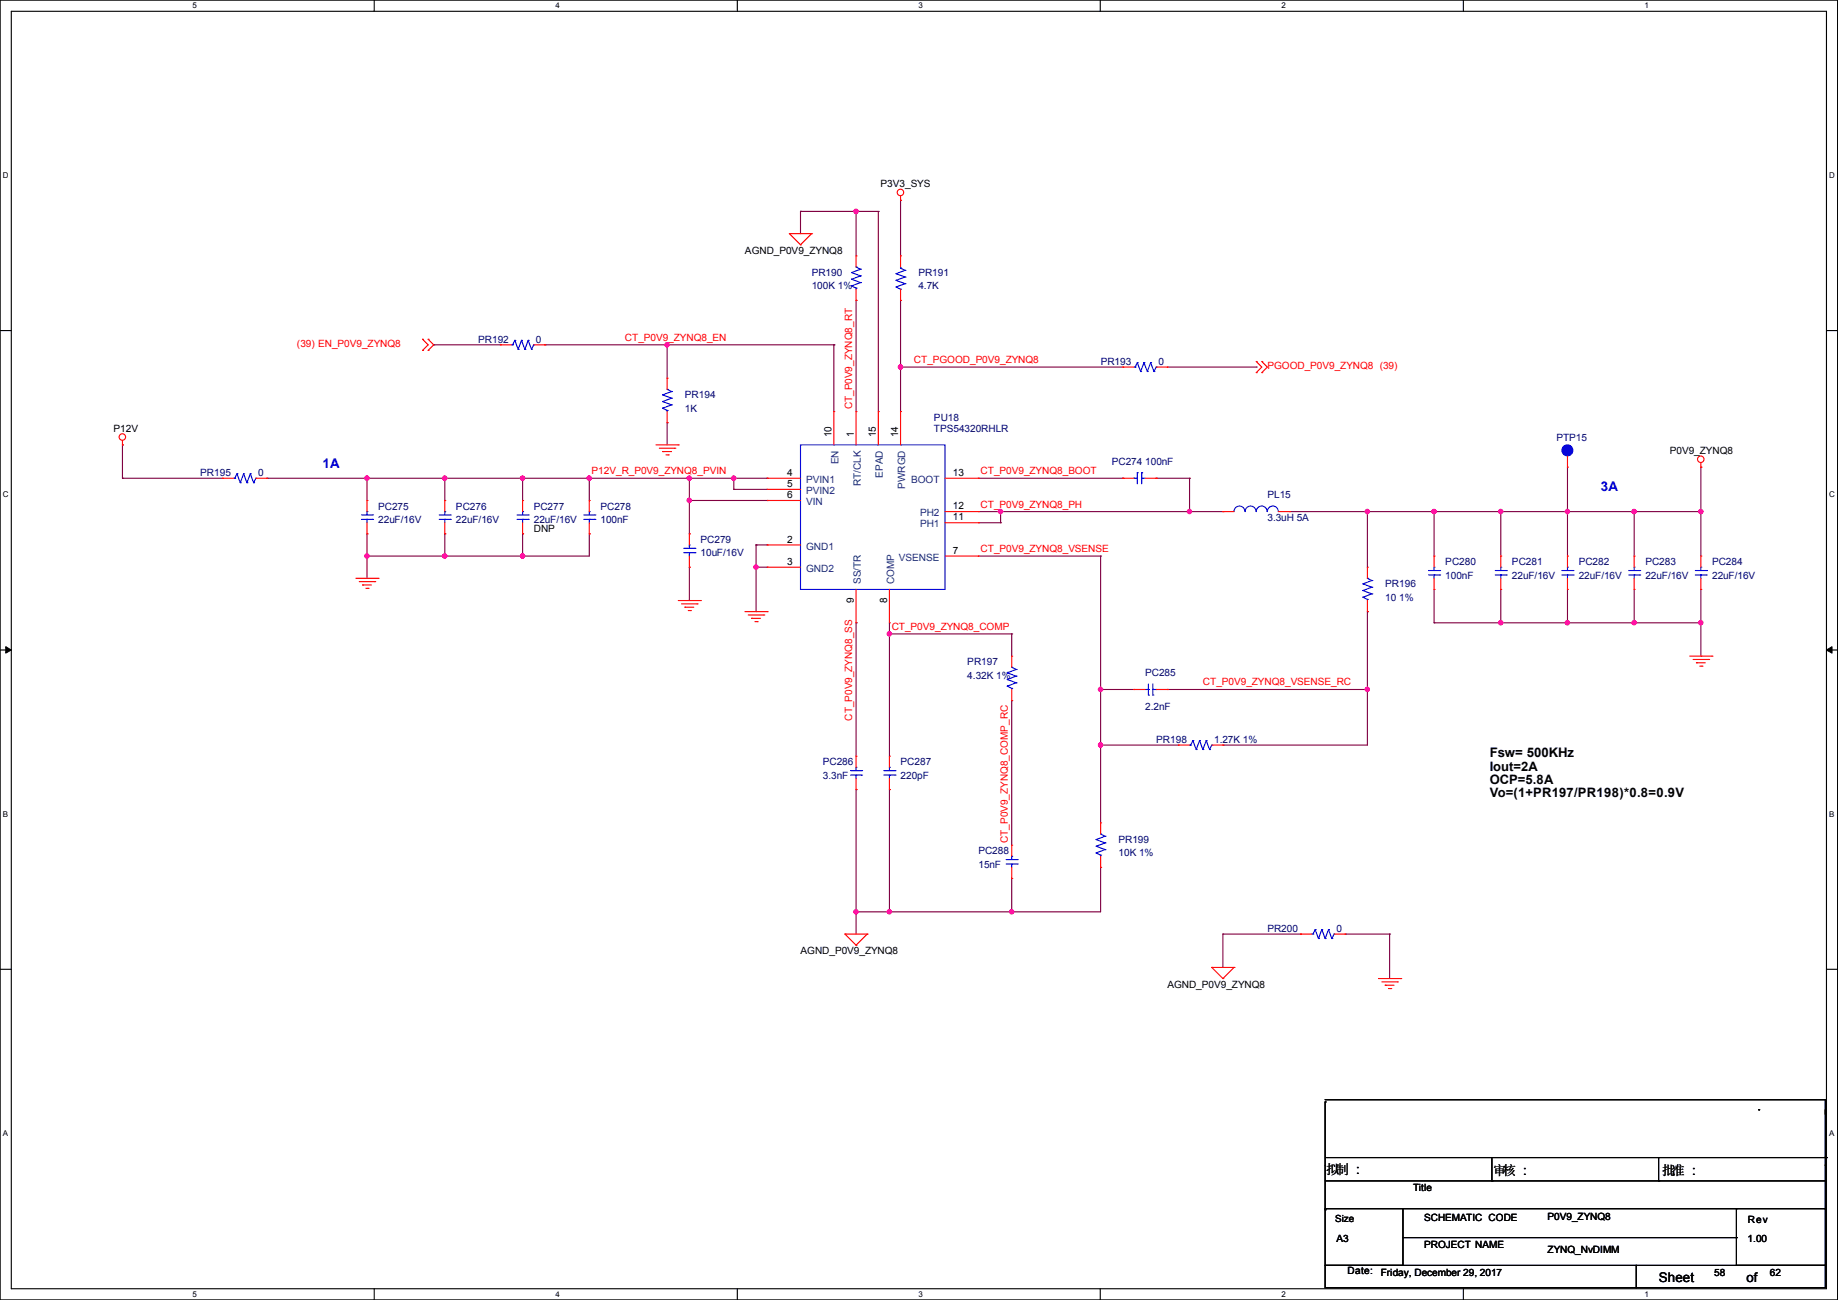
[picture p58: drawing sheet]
<svg xmlns="http://www.w3.org/2000/svg" width="420mm" height="297mm" viewBox="0 0 420 297" stroke-linecap="round" stroke-linejoin="round" font-family="sans-serif">
<defs><g id="words">
<g font-size="3" fill="#00f">
<text x="73.7" y="107">1A</text>
<text x="365.8" y="112.1">3A</text>
</g>
<g font-size="3">
<text x="340.4" y="173">Fsw= 500KHz</text>
<text x="340.4" y="176.1">Iout=2A</text>
<text x="340.4" y="179.1">OCP=5.8A</text>
<text x="340.4" y="182.2">Vo=(1+PR197/PR198)*0.8=0.9V</text>
<text x="303.1" y="268.2">拟制 :::</text>
<text x="303.1" y="268.2">拟制</text>
<text x="341.2" y="268.5">审核 :::</text>
<text x="341.2" y="268.5">审核</text>
<text x="379.8" y="268.5">批准 :::</text>
<text x="379.8" y="268.5">批准</text>
<text x="379" y="292.9">Sheet</text>
<text x="399.1" y="292.8">of</text>
</g>
<g font-size="2.3">
<text x="201.2" y="42.8">P3V3_SYS</text>
<text x="170.2" y="58">AGND_P0V9_ZYNQ8</text>
<text x="26" y="98.6">P12V</text>
<text x="190" y="99.9" transform="rotate(-90 190 99.9)">10</text>
<text x="195.1" y="99.9" transform="rotate(-90 195.1 99.9)">1</text>
<text x="200.2" y="99.9" transform="rotate(-90 200.2 99.9)">15</text>
<text x="205.2" y="99.9" transform="rotate(-90 205.2 99.9)">14</text>
<text x="381.6" y="103.7">P0V9_ZYNQ8</text>
<text x="179.9" y="108.7">4</text>
<text x="179.9" y="111.3">5</text>
<text x="179.9" y="113.8">6</text>
<text x="217.7" y="108.7">13</text>
<text x="217.7" y="118.9">11</text>
<text x="217.7" y="116.3">12</text>
<text x="122" y="121.5">DNP</text>
<text x="179.9" y="124">2</text>
<text x="179.9" y="129">3</text>
<text x="217.7" y="126.5">7</text>
<text x="195.1" y="137.7" transform="rotate(-90 195.1 137.7)">9</text>
<text x="202.7" y="137.7" transform="rotate(-90 202.7 137.7)">8</text>
<text x="182.9" y="218">AGND_P0V9_ZYNQ8</text>
<text x="266.8" y="225.6">AGND_P0V9_ZYNQ8</text>
<text x="322.9" y="272.1">Title</text>
<text x="325.4" y="279">SCHEMATIC CODE</text>
<text x="353.6" y="278.7">P0V9_ZYNQ8</text>
<text x="399.4" y="279.5">Rev</text>
<text x="305.4" y="283.8">A3</text>
<text x="325.4" y="285.1">PROJECT NAME</text>
<text x="353.6" y="286.3">ZYNQ_NvDIMM</text>
<text x="399.4" y="283.8">1.00</text>
<text x="307.9" y="291.2">Date:</text>
<text x="315.5" y="291.4">Friday, December 29, 2017</text>
<text x="391.7" y="291.4">58</text>
<text x="404.4" y="291.4">62</text>
</g>
<g font-size="2.3" fill="#000080">
<text x="185.5" y="63.1">PR190</text>
<text x="209.9" y="63.1">PR191</text>
<text x="185.5" y="66.1">100K 1%</text>
<text x="209.9" y="66.1">4.7K</text>
<text x="109.3" y="78.3">PR192</text>
<text x="122.5" y="78.3">0</text>
<text x="251.5" y="83.4">PR193</text>
<text x="264.7" y="83.4">0</text>
<text x="156.5" y="91">PR194</text>
<text x="156.5" y="94.1">1K</text>
<text x="213.4" y="96.1">PU18</text>
<text x="213.4" y="98.6">TPS54320RHLR</text>
<text x="355.7" y="100.7">PTP15</text>
<text x="254.1" y="106.3">PC274</text>
<text x="261.7" y="106.3">100nF</text>
<text x="45.8" y="108.8">PR195</text>
<text x="59" y="108.8">0</text>
<text x="289.6" y="113.9">PL15</text>
<text x="86.4" y="116.4">PC275</text>
<text x="86.4" y="119.5">22uF/16V</text>
<text x="104.2" y="116.4">PC276</text>
<text x="104.2" y="119.5">22uF/16V</text>
<text x="122" y="116.4">PC277</text>
<text x="122" y="119.5">22uF/16V</text>
<text x="137.2" y="116.4">PC278</text>
<text x="137.2" y="119.5">100nF</text>
<text x="289.6" y="119">3.3uH 5A</text>
<text x="160.1" y="124">PC279</text>
<text x="160.1" y="127.1">10uF/16V</text>
<text x="330.3" y="129.1">PC280</text>
<text x="345.5" y="129.1">PC281</text>
<text x="360.7" y="129.1">PC282</text>
<text x="376" y="129.1">PC283</text>
<text x="391.2" y="129.1">PC284</text>
<text x="316.5" y="134.2">PR196</text>
<text x="316.5" y="137.2">10 1%</text>
<text x="330.3" y="132.2">100nF</text>
<text x="345.5" y="132.2">22uF/16V</text>
<text x="360.7" y="132.2">22uF/16V</text>
<text x="376" y="132.2">22uF/16V</text>
<text x="391.2" y="132.2">22uF/16V</text>
<text x="221" y="152">PR197</text>
<text x="221" y="155">4.32K 1%</text>
<text x="261.7" y="154.5">PC285</text>
<text x="261.7" y="162.1">2.2nF</text>
<text x="264.2" y="169.8">PR198</text>
<text x="277.4" y="169.8">1.27K 1%</text>
<text x="188" y="174.8">PC286</text>
<text x="188" y="177.9">3.3nF</text>
<text x="205.8" y="174.8">PC287</text>
<text x="205.8" y="177.9">220pF</text>
<text x="223.6" y="195.2">PC288</text>
<text x="255.6" y="192.6">PR199</text>
<text x="255.6" y="195.7">10K 1%</text>
<text x="223.6" y="198.2">15nF</text>
<text x="289.6" y="212.9">PR200</text>
<text x="305.4" y="212.9">0</text>
</g>
<g font-size="2.3" fill="#f00">
<text x="142.8" y="77.9">CT_P0V9_ZYNQ8_EN</text>
<text x="67.9" y="79.3">(39) EN_P0V9_ZYNQ8</text>
<text x="208.8" y="82.9">CT_PGOOD_P0V9_ZYNQ8</text>
<text x="289.6" y="84.4">PGOOD_P0V9_ZYNQ8 (39)</text>
<text x="194.7" y="93.5" transform="rotate(-90 194.7 93.5)">CT_P0V9_ZYNQ8_RT</text>
<text x="135.2" y="108.3">P12V_R_P0V9_ZYNQ8_PVIN</text>
<text x="224.1" y="108.3">CT_P0V9_ZYNQ8_BOOT</text>
<text x="224.1" y="116">CT_P0V9_ZYNQ8_PH</text>
<text x="224.1" y="126.1">CT_P0V9_ZYNQ8_VSENSE</text>
<text x="203.8" y="143.9">CT_P0V9_ZYNQ8_COMP</text>
<text x="274.9" y="156.6">CT_P0V9_ZYNQ8_VSENSE_RC</text>
<text x="194.7" y="164.6" transform="rotate(-90 194.7 164.6)">CT_P0V9_ZYNQ8_SS</text>
<text x="230.3" y="192.6" transform="rotate(-90 230.3 192.6)">CT_P0V9_ZYNQ8_COMP_RC</text>
</g>
<g font-size="2.3" fill="#004080">
<text x="191.6" y="106.1" transform="rotate(-90 191.6 106.1)">EN</text>
<text x="184.2" y="110.3">PVIN1</text>
<text x="184.2" y="112.9">PVIN2</text>
<text x="196.7" y="111" transform="rotate(-90 196.7 111)">RT/CLK</text>
<text x="201.8" y="109.1" transform="rotate(-90 201.8 109.1)">EPAD</text>
<text x="206.9" y="111.7" transform="rotate(-90 206.9 111.7)">PWRGD</text>
<text x="208.2" y="110.3">BOOT</text>
<text x="184.2" y="115.4">VIN</text>
<text x="210.2" y="117.9">PH2</text>
<text x="184.2" y="125.6">GND1</text>
<text x="210.2" y="120.5">PH1</text>
<text x="184.2" y="130.6">GND2</text>
<text x="205.4" y="128.1">VSENSE</text>
<text x="196.7" y="133.4" transform="rotate(-90 196.7 133.4)">SS/TR</text>
<text x="204.3" y="133.4" transform="rotate(-90 204.3 133.4)">COMP</text>
</g>
<text font-size="2.2" x="305.1" y="279.2">Size</text>
<g font-size="1.8">
<text x="44" y="1.9">5</text>
<text x="127" y="1.9">4</text>
<text x="209.9" y="1.9">3</text>
<text x="292.9" y="1.9">2</text>
<text x="375.8" y="1.9">1</text>
<text x=".7" y="40.6">D</text>
<text x="418" y="40.6">D</text>
<text x=".7" y="113.6">C</text>
<text x="418" y="113.6">C</text>
<text x=".7" y="186.6">B</text>
<text x="418" y="186.6">B</text>
<text x=".7" y="259.5">A</text>
<text x="418" y="259.5">A</text>
<text x="44" y="296.3">5</text>
<text x="127" y="296.3">4</text>
<text x="209.9" y="296.3">3</text>
<text x="292.9" y="296.3">2</text>
<text x="375.8" y="296.3">1</text>
</g>
</g></defs>
<path d="M0 0h419.9v297h-419.9zM2.6 2.6h414.8v291.8h-414.8z" fill="none" stroke="#000" stroke-width=".25"/>
<g fill="#fff">
<path d="M44 .3h1v2h-1z"/>
<path d="M44 294.7h1v2h-1z"/>
</g>
<path d="M85.5 0v2.6M85.5 294.4v2.6" fill="none" stroke="#000" stroke-width=".25"/>
<g fill="#fff">
<path d="M127 .3h.9v2h-.9z"/>
<path d="M127 294.7h.9v2h-.9z"/>
</g>
<path d="M168.5 0v2.6M168.5 294.4v2.6" fill="none" stroke="#000" stroke-width=".25"/>
<g fill="#fff">
<path d="M209.9 .3h1v2h-1z"/>
<path d="M209.9 294.7h1v2h-1z"/>
</g>
<path d="M251.4 0v2.6M251.4 294.4v2.6" fill="none" stroke="#000" stroke-width=".25"/>
<g fill="#fff">
<path d="M292.9 .3h.9v2h-.9z"/>
<path d="M292.9 294.7h.9v2h-.9z"/>
</g>
<path d="M334.4 0v2.6M334.4 294.4v2.6" fill="none" stroke="#000" stroke-width=".25"/>
<g fill="#fff">
<path d="M375.8 .3h1v2h-1z"/>
<path d="M375.8 294.7h1v2h-1z"/>
<path d="M.7 39h1.2v2h-1.2z"/>
<path d="M418 39h1.3v2h-1.3z"/>
<path d="M.7 112h1.2v2h-1.2z"/>
<path d="M418 112h1.3v2h-1.3z"/>
</g>
<path d="M0 75.5h2.6M417.4 75.5h2.5" fill="none" stroke="#000" stroke-width=".25"/>
<g fill="#fff">
<path d="M.7 185h1.2v1.9h-1.2z"/>
<path d="M418 185h1.2v1.9h-1.2z"/>
</g>
<path d="M0 148.5h2.6M417.4 148.5h2.5" fill="none" stroke="#000" stroke-width=".25"/>
<path d="M1.3 147.7l1.3 .8-1.3 .7zM417.4 148.5l1.2-.8v1.5z" fill="#000" stroke="#000" stroke-width=".23"/>
<g fill="#fff">
<path d="M.7 257.9h1.2v2h-1.2z"/>
<path d="M418 257.9h1.2v2h-1.2z"/>
</g>
<g fill="none" stroke="#000" stroke-width=".25">
<path d="M0 221.4h2.6M417.4 221.4h2.5M302.8 251.8h.1M302.8 251.8v24.6M302.8 251.2h114.3M401.9 253.5h.1M417.1 251.2h.1M417.1 251.2v24.9M302.8 276.1h17.8v13h-17.8zM302.8 276.4h.1M302.8 269.8h114.3M303.1 264.5h114.3"/>
<path d="M320.6 276.1h76.2M340.9 269.8h.1M340.9 264.5v5.3M379 269.8h.1M379 264.5v5.3M396.8 276.1h20.3v13h-20.3zM396.8 276.1h.1M417.1 269.8h.1M417.1 266.2h.1M417.1 276.1h.1M417.4 264.5h.1M302.8 289.1h71.1v5.1h-71.1z"/>
<path d="M320.6 282.7h76.2M373.9 289.1h43.2v5.1h-43.2zM396.8 282.7h.1"/>
</g>
<g fill="none" stroke="#800040" stroke-width=".25">
<path d="M182.9 48.3h.1M182.9 48.3v5.1M182.9 48.3h17.8M195.6 48.3h.1M195.6 48.3v10.2M200.7 48.3h.1M200.7 48.3v45.7M205.8 45.8h.1M205.8 45.8v12.7M99.1 78.8h.1M99.1 78.8h15.2M124.5 78.8h.1"/>
<path d="M124.5 78.8h66M152.4 78.8h.1M152.4 78.8v7.6M190.5 78.8h.1M190.5 78.8v15.2M195.6 68.6h.1M195.6 68.6v25.4M205.8 68.6v25.4M152.4 96.6h.1M152.4 96.6v5M205.8 83.9h.1M205.8 83.9h50.8"/>
<path d="M266.7 83.9h20.4M287.1 83.9h.1M28 101.6h.1M28 109.3h.1M28 109.3h22.8M28 101.6v7.7M61 109.3h.1M61 109.3h114.3M83.9 109.3h.1M83.9 109.3v5M101.6 109.3h.1M101.6 109.3v5"/>
<path d="M119.4 109.3h.1M119.4 109.3v5M134.7 109.3h.1M134.7 109.3v5M157.5 109.3h.1M157.5 109.3v12.7M157.5 114.3h17.8M167.7 111.8h.1M167.7 109.3h.1M167.7 111.8h7.6M167.7 109.3v2.5M175.3 114.3h.1"/>
<path d="M175.3 109.3h.1M223.6 109.3h33M223.6 116.9h55.8M223.6 119.4h5M228.6 116.9h.1M228.6 119.4h.1M228.6 116.9v2.5M256.6 109.3h.1M264.2 109.3h.1M264.2 109.3h7.6M271.8 109.3h.1M271.8 116.9h.1"/>
<path d="M271.8 109.3v7.6M294.7 116.9h94M312.5 116.9h.1M312.5 116.9v12.7M327.7 116.9h.1M327.7 116.9v10.1M342.9 116.9h.1M342.9 116.9v10.1M358.2 116.9h.1M358.2 106.7v20.3M373.4 116.9h.1M373.4 116.9v10.1"/>
<path d="M388.7 106.7h.1M388.7 116.9h.1M388.7 106.7v20.3M83.9 122h.1M83.9 127h.1M83.9 122v10.1M101.6 122h.1M101.6 127h.1M101.6 122v5M119.4 122h.1M119.4 127h.1M119.4 122v5"/>
<path d="M134.7 122h.1M134.7 122v5h-50.8M157.5 122h.1M157.5 129.6h.1M157.5 129.6v7.6M172.8 124.5h.1M172.8 129.6h.1M172.8 124.5v15.2M172.8 124.5h2.5M172.8 129.6h2.5M223.6 127h27.9M251.5 127h.1"/>
<path d="M251.5 127v61M312.5 139.7h.1M312.5 139.7v30.5h-33.1M327.7 134.7v7.6M342.9 134.7v7.6M358.2 134.7v7.6M373.4 134.7v7.6M388.7 134.7v15.2M195.6 142.3h.1M195.6 142.3v30.5M203.2 144.8h.1M203.2 142.3v30.5"/>
<path d="M203.2 144.8h28M231.2 144.8h.1M231.2 144.8v5.1M251.5 157.5h.1M251.5 157.5h7.6M266.7 157.5h.1M266.7 157.5h45.8M312.5 157.5h.1M327.7 142.3h.1M327.7 142.3h61M342.9 142.3h.1M358.2 142.3h.1"/>
<path d="M373.4 142.3h.1M388.7 142.3h.1M388.7 149.9h.1M231.2 160.1h.1M231.2 160.1v33M251.5 170.2h.1M251.5 170.2h17.8M279.4 170.2h.1M195.6 180.4h.1M195.6 180.4v33M203.2 180.4h.1M203.2 180.4v27.9"/>
<path d="M251.5 198.2h.1M251.5 198.2v10.1h-55.9M195.6 208.3h.1M203.2 208.3h.1M231.2 200.7h.1M231.2 208.3h.1M231.2 200.7v7.6M279.4 213.4h.1M279.4 213.4v7.6M279.4 213.4h17.8M297.2 213.4h.1M307.4 213.4h.1"/>
<path d="M307.4 213.4h10.1M317.5 213.4h.1M317.5 213.4v10.2"/>
</g>
<g fill="#f0f" stroke="#f0f" stroke-width=".25">
<circle cx="157.5" cy="114.3" r=".49"/>
<circle cx="157.5" cy="109.2" r=".49"/>
<circle cx="167.7" cy="109.2" r=".49"/>
<circle cx="251.5" cy="157.5" r=".49"/>
<circle cx="195.6" cy="208.3" r=".49"/>
<circle cx="195.6" cy="48.3" r=".49"/>
<circle cx="312.4" cy="157.5" r=".49"/>
<circle cx="172.7" cy="129.6" r=".49"/>
<circle cx="134.6" cy="109.2" r=".49"/>
<circle cx="83.8" cy="109.2" r=".49"/>
<circle cx="119.4" cy="109.2" r=".49"/>
<circle cx="101.6" cy="109.2" r=".49"/>
<circle cx="83.8" cy="127" r=".49"/>
<circle cx="119.4" cy="127" r=".49"/>
<circle cx="101.6" cy="127" r=".49"/>
<circle cx="271.8" cy="116.9" r=".49"/>
<circle cx="228.6" cy="116.9" r=".49"/>
<circle cx="388.6" cy="116.9" r=".49"/>
<circle cx="388.6" cy="142.3" r=".49"/>
<circle cx="358.2" cy="142.3" r=".49"/>
<circle cx="373.4" cy="142.3" r=".49"/>
<circle cx="342.9" cy="142.3" r=".49"/>
<circle cx="342.9" cy="116.9" r=".49"/>
<circle cx="358.2" cy="116.9" r=".49"/>
<circle cx="373.4" cy="116.9" r=".49"/>
<circle cx="327.7" cy="116.9" r=".49"/>
<circle cx="312.4" cy="116.9" r=".49"/>
<circle cx="251.5" cy="170.2" r=".49"/>
<circle cx="203.2" cy="144.8" r=".49"/>
<circle cx="231.2" cy="208.3" r=".49"/>
<circle cx="203.2" cy="208.3" r=".49"/>
<circle cx="205.8" cy="83.8" r=".49"/>
<circle cx="152.4" cy="78.8" r=".49"/>
</g>
<g fill="none" stroke="#f00" stroke-width=".25">
<path d="M180.4 53.4h.1M180.4 53.4h5.1M180.4 53.4l2.5 2.5M182.9 55.9h.1M185.5 53.4h.1M185.5 53.4l-2.6 2.5M195.6 58.5h.1M195.6 58.5v2.5M205.8 45.8h.1M205.8 58.5h.1M205.8 44.7v1.1M205.8 58.5v2.5"/>
<path d="M96.6 77.5h.1M96.6 77.5l1.2 1.3-1.2 1.3M97.8 77.5h.1M97.8 77.5l1.3 1.3-1.3 1.3M114.3 78.8h.1M114.3 78.8h2.6M122 78.8h2.5M124.5 78.8h.1M195.6 68.6h.1M195.6 66.1v2.5M205.8 68.6h.1M205.8 66.1v2.5"/>
<path d="M96.6 80.1h.1M97.8 80.1h.1M152.4 96.6h.1M152.4 86.4h.1M152.4 86.4v2.5M152.4 94v2.6M190.5 94h.1M190.5 94v7.6M195.6 94h.1M195.6 94v7.6M200.7 94h.1M200.7 94v7.6"/>
<path d="M205.8 94h.1M205.8 94v7.6M256.6 83.9h.1M256.6 83.9h2.5M264.2 83.9h2.5M266.7 83.9h.1M287.1 85.1h.1M287.1 82.6h.1M287.1 82.6l1.2 1.3-1.2 1.2M288.3 85.1h.1M288.3 82.6h.1M288.3 82.6l1.3 1.3-1.3 1.2"/>
<path d="M28 101.6h.1M28 100.6v1M50.8 109.3h.1M50.8 109.3h2.6M58.5 109.3h2.5M61 109.3h.1M83.9 114.3h.1M83.9 114.3v2.6M83.9 119.4v2.6M101.6 114.3h.1M101.6 114.3v2.6M101.6 119.4v2.6"/>
<path d="M119.4 114.3h.1M119.4 114.3v2.6M119.4 119.4v2.6M134.7 114.3h.1M134.7 114.3v2.6M134.7 119.4v2.6M149.9 101.6h5.1M150.7 102.4h3.5M151.4 103.2h.1M151.4 103.2h2.1M152.2 103.9h.5M152.7 103.9h.1"/>
<path d="M154.2 102.4h.1M155 101.6h.1M175.3 109.3h.1M175.3 111.8h.1M175.3 114.3h.1M175.3 109.3h7.6M175.3 111.8h7.6M175.3 114.3h7.6M215.9 109.3h7.7M215.9 119.4h7.7M215.9 116.9h7.7M223.6 119.4h.1"/>
<path d="M223.6 116.9h.1M223.6 109.3h.1M256.6 109.3h.1M256.6 109.3h2.5M261.7 109.3h2.5M264.2 109.3h.1M279.4 116.9h.1M279.4 116.9h2.6M292.1 116.9h2.6M294.7 116.9h.1M358.2 106.7h.1M358.2 104.2v2.5"/>
<path d="M388.7 106.7h.1M388.7 105.7v1M81.3 132.1h5.1M82.1 132.9h3.5M82.8 133.6h.1M82.8 133.6h2.1M83.6 134.4h.5M83.9 122h.1M84.1 134.4h.1M85.6 132.9h.1M86.4 132.1h.1M101.6 122h.1"/>
<path d="M119.4 122h.1M134.7 122h.1M155 137.2h5.1M155.7 138h3.6M156.5 138.7h.1M156.5 138.7h2M157.3 139.5h.5M157.5 129.6h.1M157.5 122h.1M157.5 122v2.5M157.5 127v2.6M157.8 139.5h.1"/>
<path d="M159.3 138h.1M160.1 137.2h.1M170.2 139.7h5.1M175.3 139.7h.1M175.3 124.5h.1M175.3 129.6h.1M175.3 124.5h7.6M175.3 129.6h7.6M195.6 134.7v7.6M203.2 134.7v7.6M215.9 127h7.7M223.6 127h.1"/>
<path d="M312.5 139.7h.1M312.5 129.6h.1M312.5 129.6v2.5M312.5 137.2v2.5M327.7 134.7h.1M327.7 127h.1M327.7 127v2.6M327.7 132.1v2.6M342.9 134.7h.1M342.9 127h.1M342.9 127v2.6M342.9 132.1v2.6"/>
<path d="M358.2 134.7h.1M358.2 127h.1M358.2 127v2.6M358.2 132.1v2.6M373.4 134.7h.1M373.4 127h.1M373.4 127v2.6M373.4 132.1v2.6M388.7 134.7h.1M388.7 127h.1M388.7 127v2.6M388.7 132.1v2.6"/>
<path d="M171 140.5h3.5M171.7 141.3h.1M171.7 141.3h2.1M172.5 142h.5M173 142h.1M174.5 140.5h.1M195.6 142.3h.1M203.2 142.3h.1M231.2 149.9h.1M231.2 149.9v2.5M231.2 157.5v2.6M259.1 157.5h.1"/>
<path d="M259.1 157.5h2.6M264.2 157.5h2.5M266.7 157.5h.1M386.1 149.9h5.1M386.9 150.7h3.5M387.6 151.4h.1M387.6 151.4h2.1M388.4 152.2h.5M388.9 152.2h.1M390.4 150.7h.1M391.2 149.9h.1M195.6 172.8h.1"/>
<path d="M195.6 172.8v2.5M195.6 177.8v2.6M203.2 172.8h.1M203.2 172.8v2.5M203.2 177.8v2.6M231.2 160.1h.1M269.3 170.2h.1M269.3 170.2h2.5M276.9 170.2h2.5M279.4 170.2h.1M195.6 180.4h.1M203.2 180.4h.1"/>
<path d="M231.2 193.1h.1M231.2 193.1v2.5M231.2 198.2v2.5M251.5 198.2h.1M251.5 188h.1M251.5 188v2.5M251.5 195.6v2.6M193.1 213.4h.1M193.1 213.4h5.1M193.1 213.4l2.5 2.5M195.6 215.9h.1M198.2 213.4h.1"/>
<path d="M198.2 213.4l-2.6 2.5M231.2 200.7h.1M297.2 213.4h.1M297.2 213.4h2.6M304.8 213.4h2.6M307.4 213.4h.1M276.9 221h.1M276.9 221h5.1M276.9 221l2.5 2.6M279.4 223.6h.1M282 221h.1M282 221l-2.6 2.6"/>
<path d="M315 223.6h5.1M315.8 224.3h3.5M316.5 225.1h.1M316.5 225.1h2.1M317.3 225.8h.5M317.8 225.8h.1M319.3 224.3h.1M320.1 223.6h.1"/>
<circle cx="205.8" cy="44" r=".74"/>
<circle cx="28" cy="99.8" r=".74"/>
<circle cx="388.6" cy="104.9" r=".74"/>
</g>
<g fill="none" stroke="#00f" stroke-width=".25">
<path d="M116.9 78.8h.2M117.1 78.8h.1M117.6 77.8h.1M117.6 77.8l-.5 1M117.6 77.8l.8 2M118.4 79.8h.1M119.2 77.8h.1M119.2 77.8l-.8 2M119.2 77.8l.7 2M119.9 79.8h.1M120.7 77.8h.1M120.7 77.8l-.8 2"/>
<path d="M120.7 77.8l.8 2M121.5 79.8h.1M122 78.8h.1M122 78.8l-.5 1M194.6 65.3h.1M194.6 63.8h.1M194.6 62.3h.1M194.6 65.3l1 .5M194.6 63.8l2 .8M194.6 62.3l2 .7M195.6 61h.1M195.6 65.8h.1"/>
<path d="M195.6 61l1 .5M195.6 65.8v.3M196.6 64.6h.1M196.6 63h.1M196.6 61.5h.1M196.6 64.6l-2 .7M196.6 63l-2 .8M196.6 61.5l-2 .8M204.8 62.5h.1M204.8 64.1h.1M204.8 65.6h.1M204.8 62.5l2 .8"/>
<path d="M204.8 64.1l2 .7M204.8 65.6l1 .5M205.8 66.1h.1M205.8 61.3h.1M205.8 61.3l1 .5M205.8 61v.3M206.8 61.8h.1M206.8 63.3h.1M206.8 64.8h.1M206.8 61.8l-2 .7M206.8 63.3l-2 .8M206.8 64.8l-2 .8"/>
<path d="M151.4 93.3h.1M151.4 91.7h.1M151.4 90.2h.1M151.4 93.3l1 .5M151.4 91.7l2.1 .8M151.4 90.2l2.1 .8M152.4 88.9h.1M152.4 93.8h.1M152.4 88.9l1.1 .6M152.4 93.8v.2M153.5 92.5h.1M153.5 91h.1"/>
<path d="M153.5 89.5h.1M153.5 92.5l-2.1 .8M153.5 91l-2.1 .7M153.5 89.5l-2.1 .7M259.1 83.9h.3M259.4 83.9h.1M259.9 82.8h.1M259.9 82.8l-.5 1.1M259.9 82.8l.7 2.1M260.6 84.9h.1M261.4 82.8h.1M261.4 82.8l-.8 2.1"/>
<path d="M261.4 82.8l.8 2.1M262.2 84.9h.1M262.9 82.8h.1M262.9 82.8l-.7 2.1M262.9 82.8l.8 2.1M263.7 84.9h.1M264.2 83.9h.1M264.2 83.9l-.5 1M53.4 109.3h.2M53.6 109.3h.1M54.1 108.2h.1M54.1 108.2l-.5 1.1"/>
<path d="M54.1 108.2l.8 2.1M54.9 110.3h.1M55.7 108.2h.1M55.7 108.2l-.8 2.1M55.7 108.2l.7 2.1M56.4 110.3h.1M57.2 108.2h.1M57.2 108.2l-.8 2.1M57.2 108.2l.8 2.1M58 110.3h.1M58.5 109.3h.1M58.5 109.3l-.5 1"/>
<path d="M82.6 118.7h2.5M82.6 117.6h2.5M83.9 116.9h.1M83.9 118.7h.1M83.9 116.9v.7M83.9 118.7v.7M85.1 118.7h.1M85.1 117.6h.1M100.4 118.7h2.5M100.4 117.6h2.5M101.6 116.9h.1M101.6 118.7h.1"/>
<path d="M101.6 116.9v.7M101.6 118.7v.7M102.9 118.7h.1M102.9 117.6h.1M118.2 118.7h2.5M118.2 117.6h2.5M119.4 116.9h.1M119.4 118.7h.1M119.4 116.9v.7M119.4 118.7v.7M120.7 118.7h.1M120.7 117.6h.1"/>
<path d="M133.4 118.7h2.5M133.4 117.6h2.5M134.7 116.9h.1M134.7 118.7h.1M134.7 116.9v.7M134.7 118.7v.7M135.9 118.7h.1M135.9 117.6h.1M182.9 101.6h33v33.1h-33zM259.1 109.3h.1M259.1 109.3h.8M259.9 108h.1"/>
<path d="M259.9 108v2.5M260.9 108h.1M260.9 109.3h.1M260.9 108v2.5M260.9 109.3h.8M282 116.9a1.27 1.27 0 0 1 1.3-1.3 1.27 1.27 0 0 1 1.2 1.3 1.25 1.25 0 0 1 1.3-1.3 1.25 1.25 0 0 1 1.2 1.3M287.1 116.9a1.25 1.25 0 0 1 1.2-1.3 1.25 1.25 0 0 1 1.3 1.3 1.27 1.27 0 0 1 1.2-1.3 1.27 1.27 0 0 1 1.3 1.3M156.3 126.3h2.5M156.3 125.3h2.5M157.5 124.5h.1M157.5 126.3h.1M157.5 124.5v.8"/>
<path d="M157.5 126.3v.7M158.8 126.3h.1M158.8 125.3h.1M311.4 136.4h.1M311.4 134.9h.1M311.4 133.4h.1M311.4 136.4l1.1 .5M311.4 134.9l2.1 .8M311.4 133.4l2.1 .8M312.5 132.1h.1M312.5 136.9h.1M312.5 132.1l1 .5"/>
<path d="M312.5 136.9v.3M313.5 135.7h.1M313.5 134.2h.1M313.5 132.6h.1M313.5 135.7l-2.1 .7M313.5 134.2l-2.1 .7M313.5 132.6l-2.1 .8M326.4 131.4h2.6M326.4 130.3h2.6M327.7 129.6h.1M327.7 131.4h.1M327.7 129.6v.7"/>
<path d="M327.7 131.4v.7M329 131.4h.1M329 130.3h.1M341.7 131.4h2.5M341.7 130.3h2.5M342.9 129.6h.1M342.9 131.4h.1M342.9 129.6v.7M342.9 131.4v.7M344.2 131.4h.1M344.2 130.3h.1M356.9 131.4h2.6"/>
<path d="M356.9 130.3h2.6M358.2 129.6h.1M358.2 131.4h.1M358.2 129.6v.7M358.2 131.4v.7M359.5 131.4h.1M359.5 130.3h.1M372.2 131.4h2.5M372.2 130.3h2.5M373.4 129.6h.1M373.4 131.4h.1M373.4 129.6v.7"/>
<path d="M373.4 131.4v.7M374.7 131.4h.1M374.7 130.3h.1M387.4 131.4h2.5M387.4 130.3h2.5M388.7 129.6h.1M388.7 131.4h.1M388.7 129.6v.7M388.7 131.4v.7M389.9 131.4h.1M389.9 130.3h.1M230.2 156.8h.1"/>
<path d="M230.2 155.2h.1M230.2 153.7h.1M230.2 156.8l1 .5M230.2 155.2l2 .8M230.2 153.7l2 .8M231.2 152.4h.1M231.2 157.3h.1M231.2 152.4l1 .6M231.2 157.3v.2M232.2 156h.1M232.2 154.5h.1M232.2 153h.1"/>
<path d="M232.2 156l-2 .8M232.2 154.5l-2 .7M232.2 153l-2 .7M261.7 157.5h.7M262.4 158.8h.1M262.4 157.5h.1M262.4 156.3v2.5M263.4 158.8h.1M263.4 156.3v2.5M263.4 157.5h.8M264.2 157.5h.1M194.4 177.1h2.5"/>
<path d="M194.4 176.1h2.5M195.6 175.3h.1M195.6 177.1h.1M195.6 175.3v.8M195.6 177.1v.7M196.9 177.1h.1M196.9 176.1h.1M202 177.1h2.5M202 176.1h2.5M203.2 175.3h.1M203.2 177.1h.1M203.2 175.3v.8"/>
<path d="M203.2 177.1v.7M204.5 177.1h.1M204.5 176.1h.1M271.8 170.2h.3M272.1 170.2h.1M272.6 169.2h.1M272.6 169.2l-.5 1M272.6 169.2l.7 2M273.3 171.2h.1M274.1 169.2h.1M274.1 169.2l-.8 2M274.1 169.2l.8 2"/>
<path d="M274.9 171.2h.1M275.6 169.2h.1M275.6 169.2l-.7 2M275.6 169.2l.8 2M276.4 171.2h.1M276.9 170.2h.1M276.9 170.2l-.5 1M229.9 197.4h2.6M229.9 196.4h2.6M231.2 195.6h.1M231.2 197.4h.1M231.2 195.6v.8"/>
<path d="M231.2 197.4v.8M232.5 197.4h.1M232.5 196.4h.1M250.5 194.9h.1M250.5 193.3h.1M250.5 191.8h.1M250.5 194.9l1 .5M250.5 193.3l2 .8M250.5 191.8l2 .8M251.5 190.5h.1M251.5 195.4h.1M251.5 190.5l1 .6"/>
<path d="M251.5 195.4v.2M252.5 194.1h.1M252.5 192.6h.1M252.5 191.1h.1M252.5 194.1l-2 .8M252.5 192.6l-2 .7M252.5 191.1l-2 .7M299.8 213.4h.2M300 213.4h.1M300.5 212.4h.1M300.5 212.4l-.5 1M300.5 212.4l.8 2"/>
<path d="M301.3 214.4h.1M302 212.4h.1M302 212.4l-.7 2M302 212.4l.8 2M302.8 214.4h.1M303.6 212.4h.1M303.6 212.4l-.8 2M303.6 212.4l.7 2M304.3 214.4h.1M304.8 213.4h.1M304.8 213.4l-.5 1"/>
</g>
<circle cx="358.2" cy="102.9" r="1.25" fill="#00f" stroke="#00f" stroke-width=".25"/>
<use href="#words"/>
</svg>
